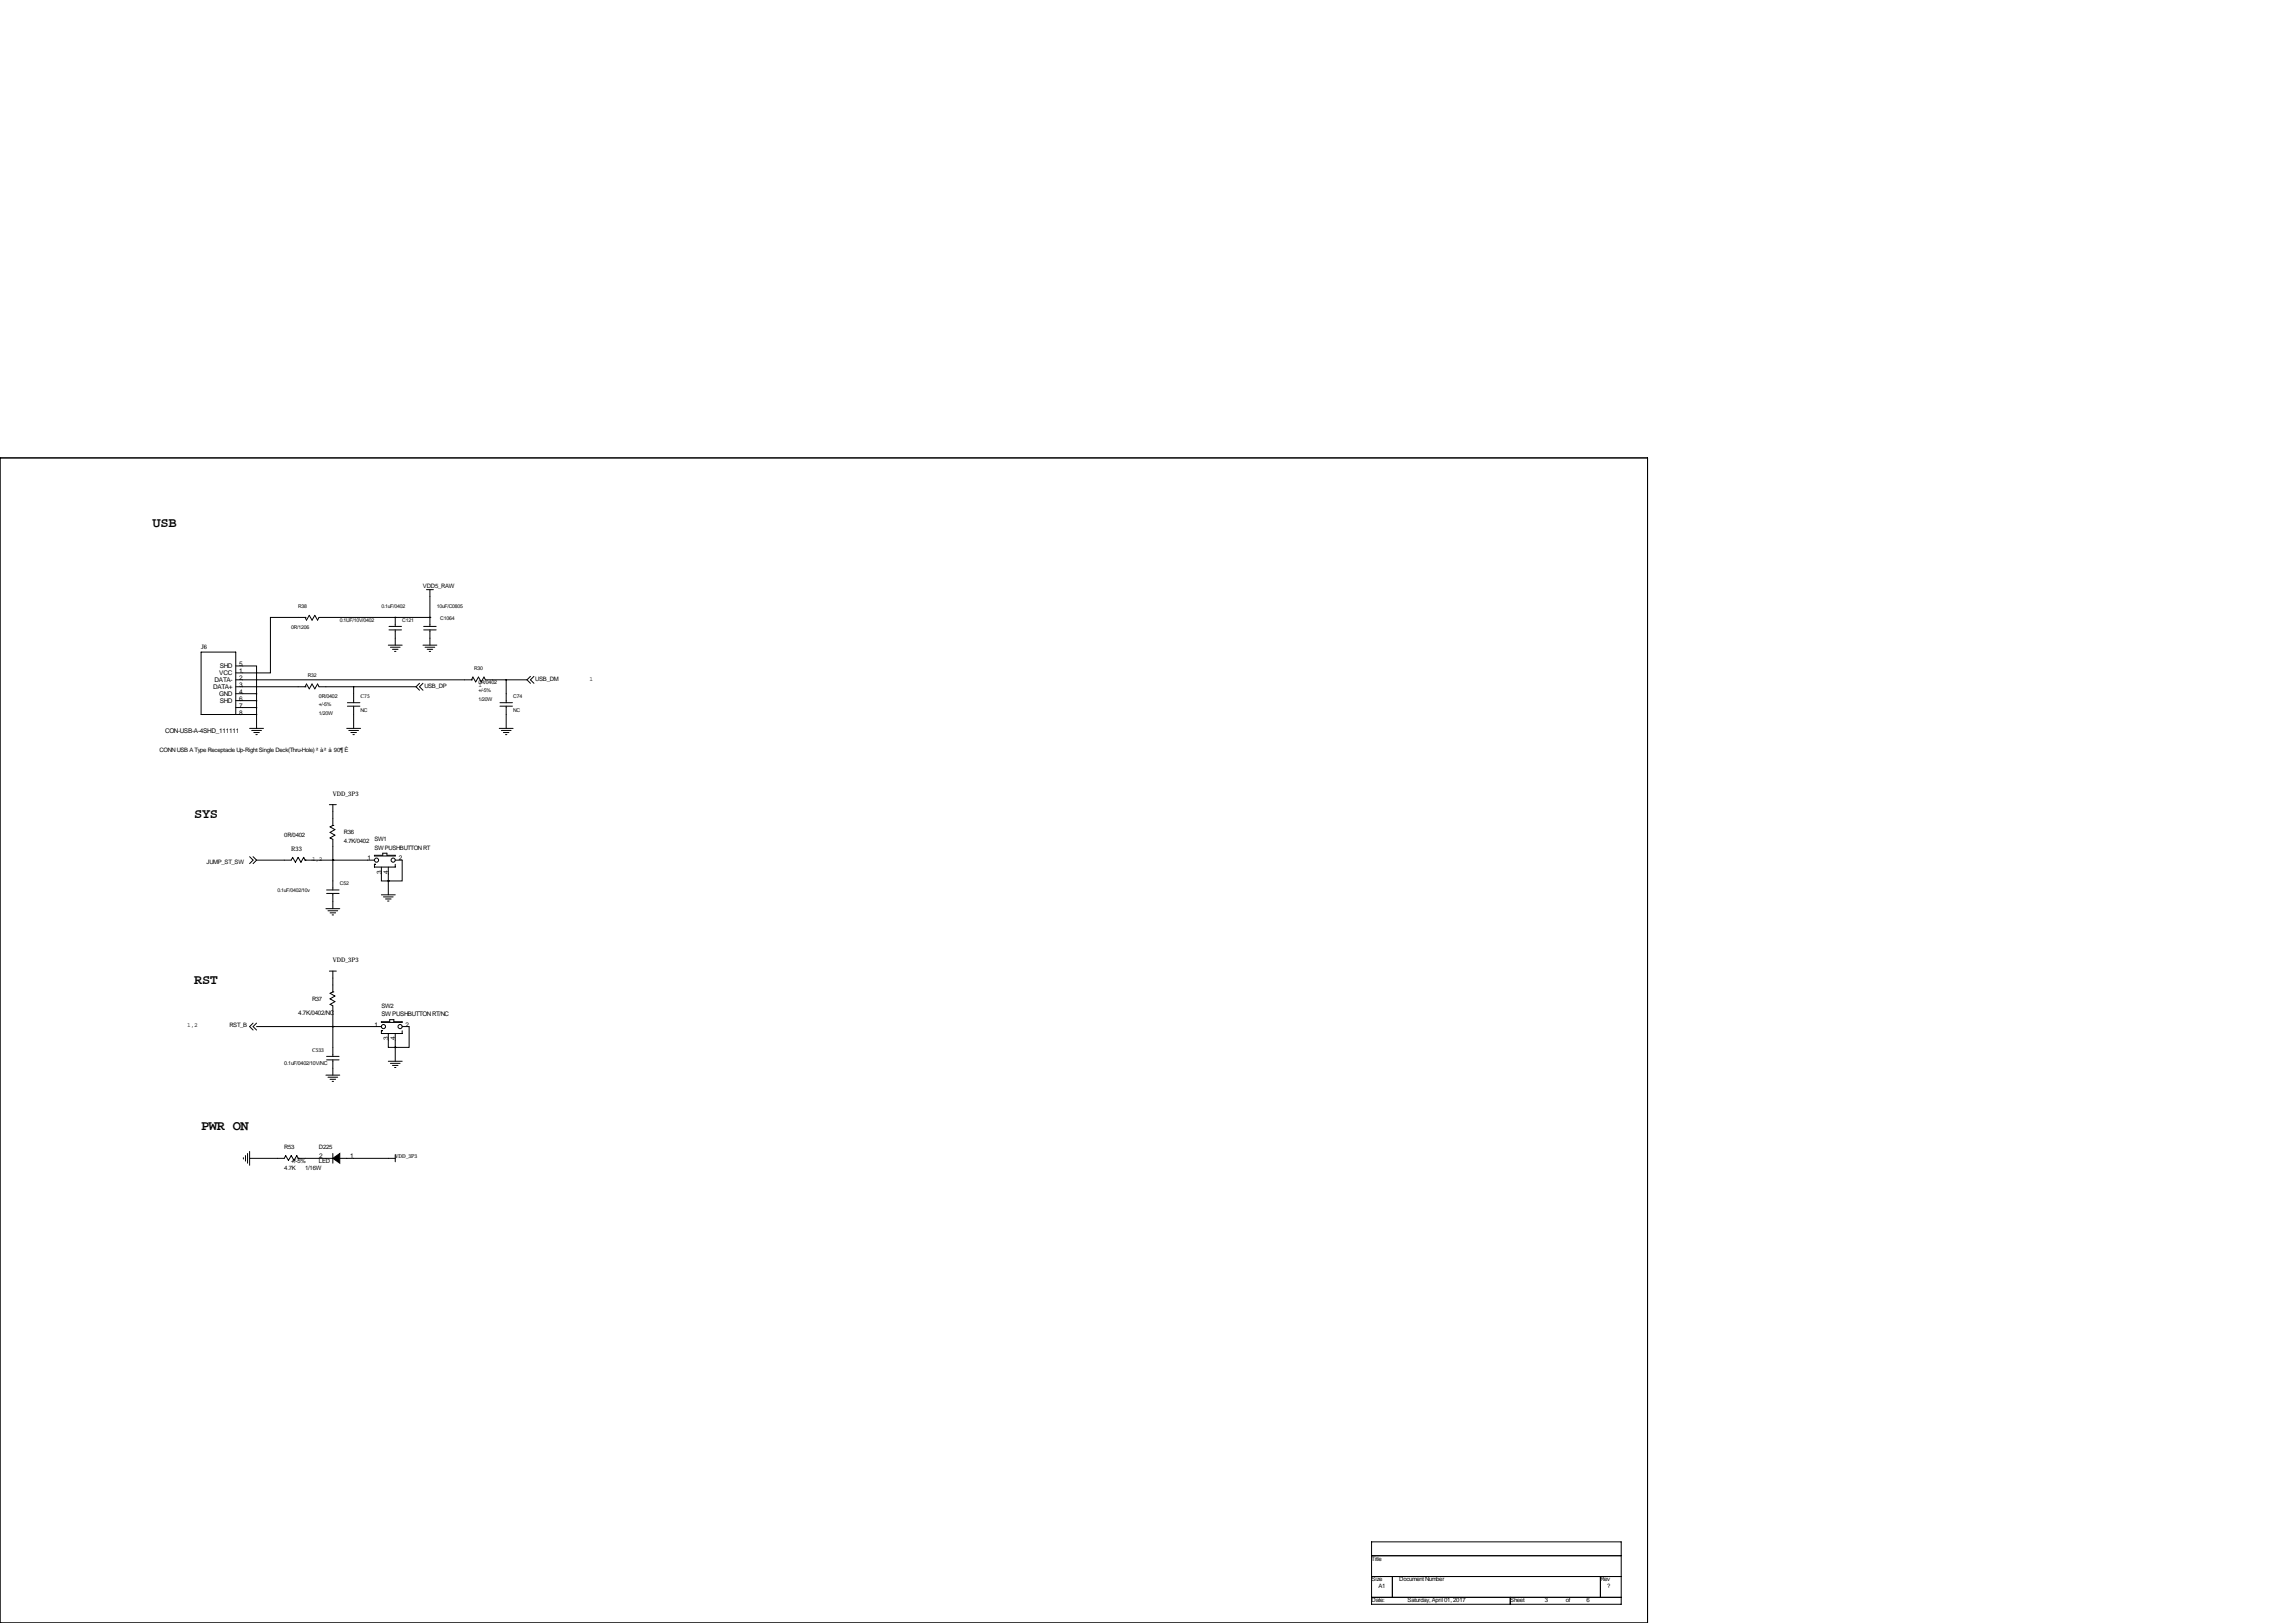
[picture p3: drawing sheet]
<svg xmlns="http://www.w3.org/2000/svg" width="841mm" height="594mm" viewBox="0 0 841 594" stroke-linecap="round" stroke-linejoin="round" font-family="sans-serif">
<defs><g id="words">
<g font-size="5">
<text x="55.9" y="192.9">USB</text>
<text x="71.1" y="299.5">SYS</text>
<text x="71.1" y="360.5">RST</text>
<text x="73.7" y="413.8">PWR ON</text>
</g>
<g font-size="2.4">
<text x="80.5" y="244.7">SHD</text>
<text x="87.6" y="243.9">5</text>
<text x="78.6" y="249.8">DATA-</text>
<text x="80.3" y="247.2">VCC</text>
<text x="87.6" y="246.5">1</text>
<text x="87.6" y="251.5">3</text>
<text x="87.6" y="249">2</text>
<text x="78" y="252.3">DATA+</text>
<text x="80.3" y="254.9">GND</text>
<text x="80.5" y="257.4">SHD</text>
<text x="87.6" y="254.1">4</text>
<text x="87.6" y="256.6">6</text>
<text x="87.6" y="259.2">7</text>
<text x="87.6" y="261.7">8</text>
<text x="60.5" y="268.3">CON-USB-A-4SHD_111111</text>
<text x="134.7" y="315">1</text>
<text x="146" y="315">2</text>
<text x="139.7" y="320.1" transform="rotate(-90 139.7 320.1)">3</text>
<text x="142.2" y="320.1" transform="rotate(-90 142.2 320.1)">4</text>
<text x="137.2" y="376">1</text>
<text x="148.6" y="376">2</text>
<text x="142.2" y="381" transform="rotate(-90 142.2 381)">3</text>
<text x="144.8" y="381" transform="rotate(-90 144.8 381)">4</text>
<text x="116.9" y="424.3">2</text>
<text x="128.3" y="424.3">1</text>
</g>
<g font-size="2.3">
<text x="73.7" y="237.8">J6</text>
<text x="121.9" y="291.4">VDD_3P3</text>
<text x="106.7" y="311.7">R33</text>
<text x="121.9" y="352.4">VDD_3P3</text>
<text x="109.2" y="371.7">4.7K/0402/NC</text>
<text x="139.7" y="372.2">SW PUSHBUTTON RT/NC</text>
</g>
<g font-size="2.2">
<text x="154.9" y="215.2">VDD5_RAW</text>
<text x="175.3" y="251.8">1</text>
<text x="196.1" y="249.5">USB_DM</text>
<text x="215.9" y="249.2">1</text>
<text x="155.4" y="252">USB_DP</text>
<text x="58.4" y="275.4">CONN USB A Type Receptacle Up-Right Single Deck(Thru-Hole) ²à²å 90¶È</text>
<text x="126" y="305.6">R36</text>
<text x="104.1" y="306.6">0R/0402</text>
<text x="126" y="308.6">4.7K/0402</text>
<text x="137.2" y="308.2">SW1</text>
<text x="137.2" y="311.2">SW PUSHBUTTON RT</text>
<text x="75.7" y="316.3">JUMP_ST_SW</text>
<text x="114.3" y="315.3">1,2</text>
<text x="114.3" y="366.5">R37</text>
<text x="139.7" y="369.1">SW2</text>
<text x="68.6" y="376.2">1,2</text>
<text x="84.1" y="376.2">RST_B</text>
<text x="104.1" y="420.9">R53</text>
<text x="116.8" y="420.9">D225</text>
<text x="104.1" y="428.6">4.7K</text>
<text x="106.7" y="426">+/-5%</text>
<text x="111.8" y="428.6">1/16W</text>
<text x="116.8" y="426">LED</text>
<text x="502.4" y="571.6">Title</text>
<text x="502.4" y="579.2">Size</text>
<text x="505" y="581.7">A1</text>
<text x="512.6" y="579.2">Document Number</text>
<text x="586.2" y="579.2">Rev</text>
<text x="588.8" y="581.7">?</text>
<text x="502.4" y="586.8">Date:</text>
<text x="515.6" y="586.8">Saturday, April 01, 2017</text>
<text x="553.2" y="586.8">Sheet</text>
<text x="565.9" y="586.8">3</text>
<text x="573.5" y="586.8">of</text>
<text x="581.2" y="586.8">6</text>
</g>
<g font-size="2">
<text x="175.3" y="250.5">0R/0402</text>
<text x="116.8" y="255.6">0R/0402</text>
<text x="132.1" y="255.6">C75</text>
<text x="114.3" y="385.1">C533</text>
<text x="104.1" y="390.2">0.1uF/0402/10V/NC</text>
<text x="144.8" y="424.3">VDD_3P3</text>
</g>
<g font-size="1.9">
<text x="109.2" y="222.6">R38</text>
<text x="124.5" y="227.7">0.1UF/10V/0402</text>
<text x="139.7" y="222.6">0.1uF/0402</text>
<text x="147.3" y="227.7">C121</text>
<text x="160" y="222.6">10uF/C0805</text>
<text x="161.3" y="227.1">C1064</text>
<text x="106.7" y="230.2">0R/1206</text>
<text x="173.7" y="245.4">R30</text>
<text x="112.8" y="248">R32</text>
<text x="175.3" y="253.6">+/-5%</text>
<text x="175.3" y="256.6">1/20W</text>
<text x="188" y="255.6">C74</text>
<text x="116.8" y="261.7">1/20W</text>
<text x="116.8" y="258.6">+/-5%</text>
<text x="132.1" y="260.7">NC</text>
<text x="188" y="260.7">NC</text>
<text x="101.6" y="326.7">0.1uF/0402/10v</text>
<text x="124.5" y="324.2">C52</text>
</g>
</g></defs>
<g fill="none" stroke="#000" stroke-width=".37">
<path d="M0 167.7h603.5v426.7h-603.5zM156.2 216h2.5M157.5 216v13.4M111.8 226.1h.1M111.8 226.1h-12.7v20.4h-12.7M111.8 226.1l.5 1 1-1.7 1 1.7 1-1.7 1 1.7 .5-1h40.7M142.2 236.3h5.1M142.5 229.4h4.6M142.5 230.7h4.6M143 237.1h3.6M143.8 237.8h2M144.5 238.6h.5"/>
<path d="M144.8 226.1h.1M144.8 226.1v3.3M144.8 230.7v5.6M154.9 236.3h5.1M155.2 229.4h4.6M155.2 230.7h4.6M155.7 237.1h3.6M156.5 237.8h2M157.2 238.6h.5M157.5 226.1h.1M157.5 230.7v5.6M86.4 243.9h7.6v10.2"/>
<path d="M86.4 249h86.3M86.4 251.5h25.4M86.4 254.1h7.6M86.4 256.6h7.6M86.4 259.2h7.6M94 254.1v12.7M111.8 251.5h.1M111.8 251.5l.5-1 1 1.8 1-1.8 1 1.8 1-1.8 .5 1h35.6M127.3 257.4h4.5M127.3 258.6h4.5M129.5 251.5v5.9M129.5 258.6v8.2"/>
<path d="M152.4 251.5l1.3 1.3M153.7 250.3l-1.3 1.2M154.9 250.3l-1.2 1.2 1.2 1.3M172.7 249h.1M172.7 249l.5-1 1 1.8 1.1-1.8 1 1.8 1-1.8 .5 1h15.2M183.1 257.4h4.6M183.1 258.6h4.6M185.4 249v8.4M185.4 258.6v8.2M193 249l1.3 1.3M194.3 247.7l-1.3 1.3M195.6 247.7l-1.3 1.3 1.3 1.3"/>
<path d="M86.4 261.7v-22.9h-12.7v22.9h20.3M91.4 266.8h5.1M92.2 267.5h3.6M93 268.3h2M93.7 269.1h.5M127 266.8h5.1M127.8 267.5h3.5M128.5 268.3h2.1M129.3 269.1h.5M182.9 266.8h5.1M183.6 267.5h3.6M184.4 268.3h2"/>
<path d="M185.2 269.1h.5M120.6 294.7h2.6M121.9 294.7v7.6M91.4 313.8l1.3 1.2-1.3 1.3M92.7 313.8l1.3 1.2M94 315h12.7l.5-1 1 1.8 1-1.8 1 1.8 1.1-1.8 .5 1M94 315l-1.3 1.3M111.8 315h.1M111.8 315h25.4M121.9 302.3h.1M121.9 315h.1M121.9 302.3l-1 .5 1.8 1.1-1.8 1 1.8 1-1.8 1 1 .5v18.6"/>
<path d="M137.2 316.6h.1M137.2 313.3h3v-.8h1.5v.8h3.1v.2h-7.6zM137.2 316.6v1h7.6v-1M139.7 317.6v5.1h2.5M142.2 317.6v10.1M144.8 315h2.5v7.7h-5.1M119.4 332.8h5.1M119.6 326h4.6M119.6 327.2h4.6M120.1 333.6h3.6M120.9 334.3h2M121.7 335.1h.5"/>
<path d="M121.9 327.2v5.6M139.7 327.7h5.1M140.5 328.5h3.5M141.2 329.3h2.1M142 330h.5M142.2 322.7h.1M120.6 355.7h2.6M121.9 355.7v7.6M92.7 374.7l-1.3 1.3 1.3 1.3M94 376h45.7M94 374.7l-1.3 1.3 1.3 1.3M121.9 363.3h.1"/>
<path d="M121.9 376h.1M121.9 363.3l-1 .5 1.8 1-1.8 1 1.8 1-1.8 1.1 1 .5v18.5M139.7 377.5h.1M139.7 374.2h3v-.7h1.6v.7h3v.3h-7.6zM139.7 377.5v1h7.6v-1M142.2 378.5v5.1h2.6M144.8 378.5v10.2M147.3 376h2.6v7.6h-5.1M119.4 393.8h5.1M119.6 386.9h4.6M119.6 388.2h4.6M120.1 394.5h3.6"/>
<path d="M120.9 395.3h2M121.7 396.1h.5M121.9 388.2v5.6M142.2 388.7h5.1M143 389.5h3.6M143.8 390.2h2M144.5 391h.5M144.8 383.6h.1M89.2 424v.5M89.9 423.2v2.1M90.7 422.5v3.5M91.4 424.3h12.7l.5-1.1 1.1 1.8 1-1.8 1 1.8 1-1.8 .5 1.1"/>
<path d="M91.4 421.7v5.1M109.2 424.3h.1M109.2 424.3h12.7M121.9 422.5v3.5M124.5 424.3h20.3M144.8 423v2.5M502.4 564.7h91.5v22.9h-91.5zM502.4 569.8h91.5M502.4 577.4h91.5M510 577.4v7.6M586.2 577.4v7.6M0 594.4h.1"/>
<path d="M502.4 585h91.5M553.2 585v2.6"/>
<circle cx="137.9" cy="315" r=".76"/>
<circle cx="144" cy="315" r=".76"/>
<circle cx="140.5" cy="376" r=".76"/>
<circle cx="146.6" cy="376" r=".76"/>
</g>
<path d="M121.9 424.3l2.6-1.8v3.5z" fill="#000" stroke="#000" stroke-width=".37"/>
<path d="M142.2 322.7a.05 .05 0 0 0 .1 0 .05 .05 0 0 0-.1 0zM129.5 251.5a.05 .05 0 0 0 .1 0 .05 .05 0 0 0-.1 0zM142.2 322.7a.05 .05 0 0 0 .1 0 .05 .05 0 0 0-.1 0z" fill="#000" stroke="#000" stroke-width=".51"/>
<use href="#words"/>
</svg>
